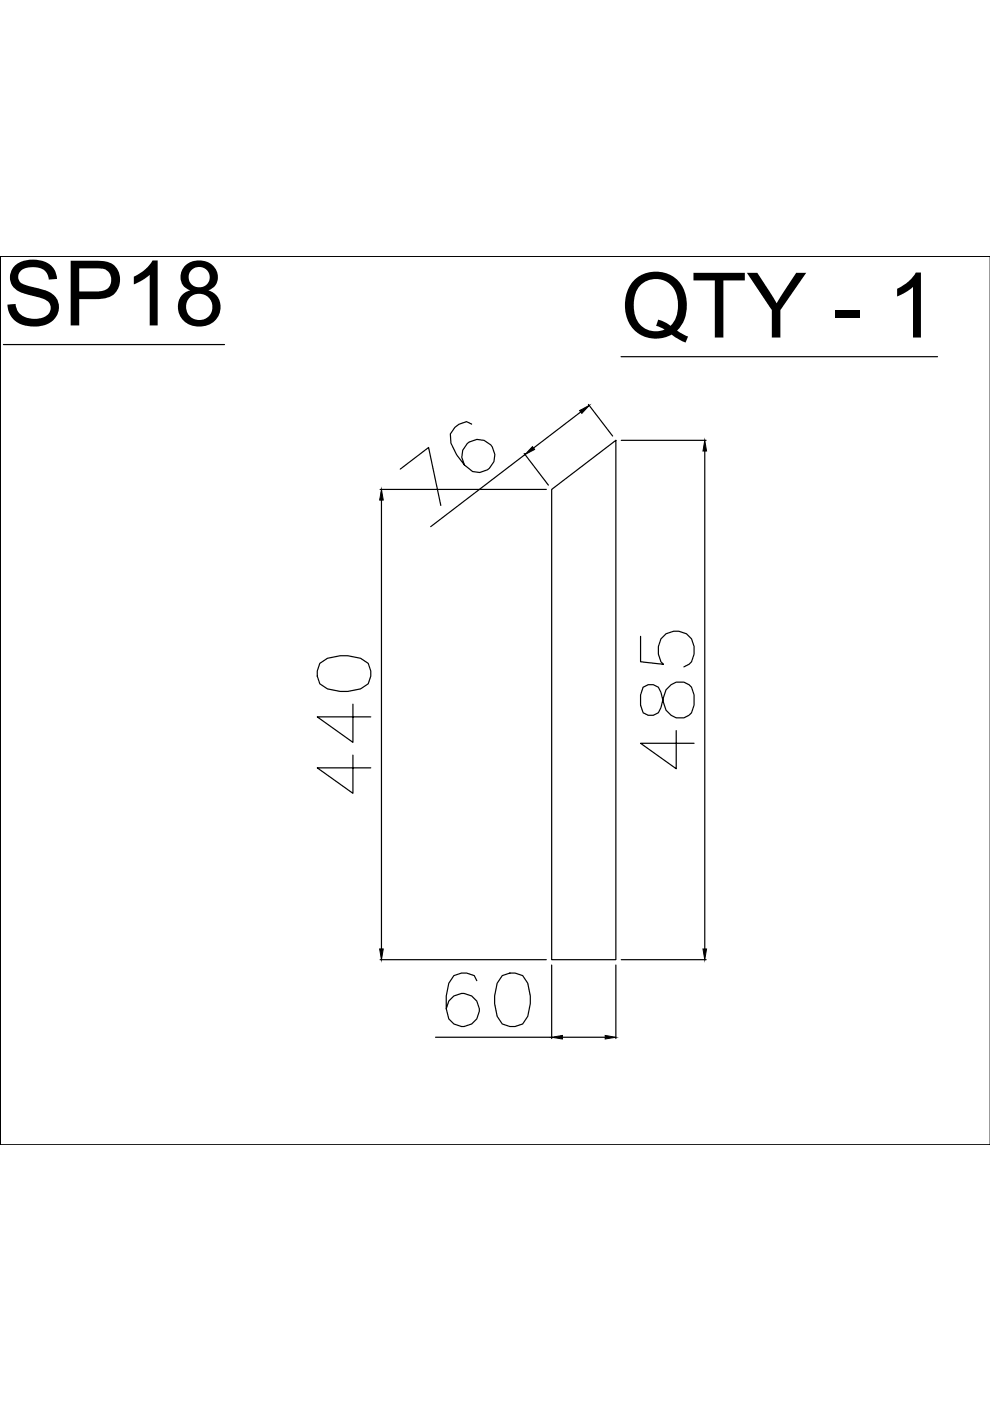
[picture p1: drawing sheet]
<svg xmlns="http://www.w3.org/2000/svg" width="210mm" height="297mm" viewBox="0 0 210 297" stroke-linecap="round" stroke-linejoin="round" font-family="sans-serif">
<defs><g id="words">
<g font-size="19.2">
<text x=".7" y="69">SP18</text>
<text x="131.7" y="71.6">QTY - 1</text>
</g>
</g></defs>
<!-- layer: 0 -->
<g fill="none" stroke="#000" stroke-width=".25">
<path d="M0 54.3h.1M0 54.3v188.5h210h-210v-188.5h210zM.7 73.1h46.9M131.7 75.6h67.1M84.9 99.5l6-4.6 2.6 12.3M100 89.9l-1.1-.5-1.6 .6-.9 .6-.9 1.4 .1 2 1.2 2.4 1.7 2.2 1.7 1.4a3.5 3.5 0 0 0 4.7-3.2 3.5 3.5 0 0 0-4.4-3.5 3.5 3.5 0 0 0-2 5.3M111.1 96.1l5.2 6.8M111.3 96.4l-20 15.3M123.1 87.3l-10 7.7M124.8 85.7l5.1 6.8M131.7 93.4h18M149.4 95.6v105.6"/>
<path d="M80.6 103.8h35.2M80.9 106v95.2M117 103.8l13.6-10.4v110.1h-13.6zM135.8 134.9v5.4l4.9 .6a4.4 4.4 0 0 1 .5-6.5 3.9 3.9 0 0 1 4.5 .1 3.9 3.9 0 0 1 1.5 4.2l-.6 1.6-.5 .6-1.1 .5M67.8 140.6l1.6-1 2.7-.6h1.6l2.8 .6 1.6 1 .5 1.7v1.1l-.5 1.6-1.6 1.1-2.8 .5h-1.6l-2.7-.5-1.6-1.1-.5-1.6v-1.1zM74.8 149.3v8.1l-7.5-5.4h11.3M136.4 145.7l-.6 1.6v2.2l.6 1.6a2.29 2.29 0 0 0 3.7-1.1l.6-2.1a3.4 3.4 0 0 1 2.2-3.1 3.4 3.4 0 0 1 3.7 .9l.6 1.6v2.2a2.98 2.98 0 0 1-1.8 2.6 2.98 2.98 0 0 1-3.1-.4l-1.1-1.1-1.1-3.8a2.29 2.29 0 0 0-3.7-1.1zM143.4 154.9v8.1l-7.6-5.4h11.4M74.8 160.1v8.1l-7.5-5.4h11.3M80.6 203.5h35.2M92.3 219.9h24.7M101.1 207.9l-.5-1.1-1.7-.5h-1l-1.7 .5-1 1.7-.6 2.7v2.7l.6 2.1a3.5 3.5 0 0 0 5.6 .4 3.5 3.5 0 0 0-1.4-5.5 3.5 3.5 0 0 0-4.8 3"/>
<path d="M106.5 206.8l1.6-.5h1.1l1.6 .5 1.1 1.7 .5 2.7v1.6l-.5 2.7-1.1 1.6-1.6 .5h-1.1l-1.6-.5-1.1-1.6-.5-2.7v-1.6l.5-2.7zM117 204.6v15.6M119.2 219.9h9.1M130.6 204.6v15.6M131.7 203.5h18"/>
</g>
<path d="M112.9 94.7l.4 .6-2 1.1zM122.9 87l2-1-1.5 1.6zM149.4 93.4l.4 2.2h-.8zM80.9 103.8l.4 2.2h-.8zM80.5 201.2h.8l-.4 2.3zM117 219.9l2.2-.4v.8zM128.3 219.5l2.3 .4-2.3 .4zM149 201.2h.8l-.4 2.3z" fill="#000" stroke="#000" stroke-width=".21"/>
<use href="#words"/>
</svg>
